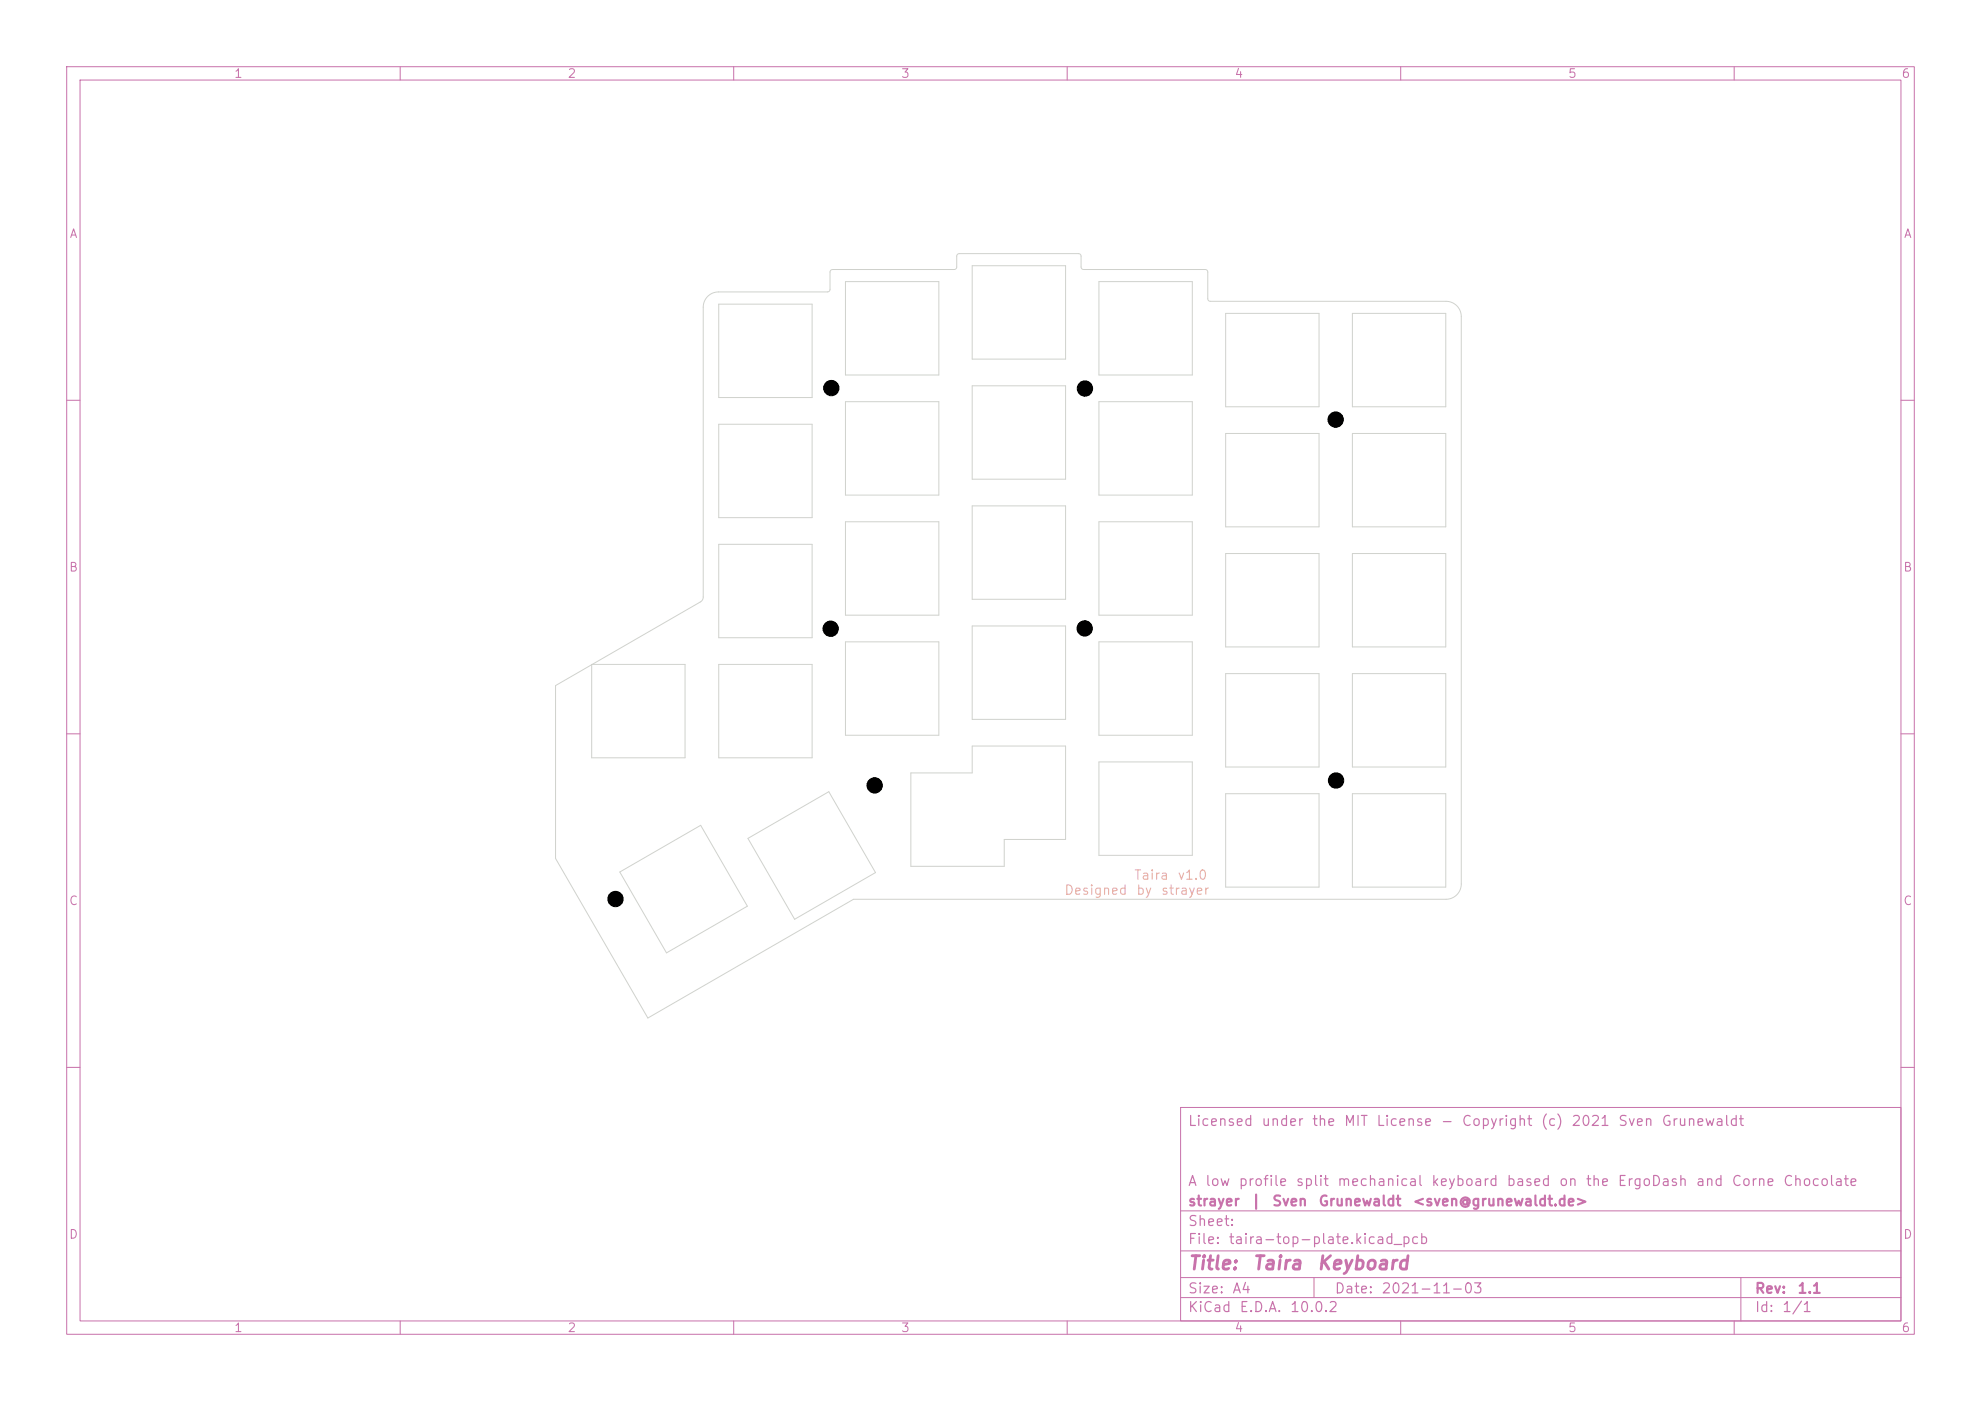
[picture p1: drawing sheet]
<svg xmlns="http://www.w3.org/2000/svg" width="297mm" height="210mm" viewBox="0 0 297 210" stroke-linecap="round" stroke-linejoin="round" font-family="sans-serif">
<defs><g id="words">
<g font-size="2" fill="#c872ab">
<text x="178" y="190.8">Title:</text>
<text x="187.7" y="190.8">Taira</text>
<text x="197.3" y="190.8">Keyboard</text>
</g>
<g font-size="1.5" fill="#c872ab">
<text x="178" y="169.2">Licensed</text>
<text x="189" y="169.2">under</text>
<text x="196.6" y="169.2">the</text>
<text x="201.4" y="169.2">MIT</text>
<text x="206.2" y="169.2">License</text>
<text x="215.9" y="169.2">-</text>
<text x="219" y="169.2">Copyright</text>
<text x="230.9" y="169.2">(c)</text>
<text x="235.5" y="169.2">2021</text>
<text x="242.5" y="169.2">Sven</text>
<text x="249" y="169.2">Grunewaldt</text>
<text x="178" y="178.2">A</text>
<text x="180.6" y="178.2">low</text>
<text x="185.6" y="178.2">profile</text>
<text x="194.2" y="178.2">split</text>
<text x="200.4" y="178.2">mechanical</text>
<text x="214.5" y="178.2">keyboard</text>
<text x="225.8" y="178.2">based</text>
<text x="233.6" y="178.2">on</text>
<text x="237.6" y="178.2">the</text>
<text x="242.4" y="178.2">ErgoDash</text>
<text x="254.1" y="178.2">and</text>
<text x="259.5" y="178.2">Corne</text>
<text x="267.2" y="178.2">Chocolate</text>
<text x="178" y="184.2">Sheet:</text>
<text x="178" y="181.2">strayer</text>
<text x="187.5" y="181.2">|</text>
<text x="190.6" y="181.2">Sven</text>
<text x="197.6" y="181.2">Grunewaldt</text>
<text x="211.7" y="181.2">&lt;sven@grunewaldt.de&gt;</text>
<text x="178" y="186.9">File:</text>
<text x="184.1" y="186.9">taira-top-plate.kicad_pcb</text>
<text x="178" y="197.1">KiCad</text>
<text x="178" y="194.3">Size:</text>
<text x="184.7" y="194.3">A4</text>
<text x="185.7" y="197.1">E.D.A.</text>
<text x="193.3" y="197.1">10.0.2</text>
<text x="200" y="194.3">Date:</text>
<text x="207" y="194.3">2021-11-03</text>
<text x="263" y="194.3">Rev:</text>
<text x="263" y="197.1">Id:</text>
<text x="267.1" y="197.1">1/1</text>
<text x="269.4" y="194.3">1.1</text>
</g>
<g font-size="1.4" fill="#e8b2a7">
<text x="159.5" y="134.5">Designed</text>
<text x="169.9" y="132.2">Taira</text>
<text x="170.3" y="134.5">by</text>
<text x="174" y="134.5">strayer</text>
<text x="176.5" y="132.2">v1.0</text>
</g>
<g font-size="1.3" fill="#c872ab">
<text x="35" y="12">1</text>
<text x="85" y="12">2</text>
<text x="135" y="12">3</text>
<text x="185" y="12">4</text>
<text x="235" y="12">5</text>
<text x="285" y="12">6</text>
<text x="10.3" y="36">A</text>
<text x="285.4" y="36">A</text>
<text x="10.3" y="86">B</text>
<text x="285.3" y="86">B</text>
<text x="10.3" y="136">C</text>
<text x="285.3" y="136">C</text>
<text x="10.3" y="186">D</text>
<text x="285.3" y="186">D</text>
<text x="35" y="200">1</text>
<text x="85" y="200">2</text>
<text x="135" y="200">3</text>
<text x="185" y="200">4</text>
<text x="235" y="200">5</text>
<text x="285" y="200">6</text>
</g>
</g></defs>
<g fill="none" stroke="#c872ab" stroke-width=".15">
<path d="M10 10h277v190h-277zM12 12h273v186h-273zM60 10v2M110 10v2M160 10v2M210 10v2M260 10v2M10 60h2M285 60h2M10 110h2M285 110h2M10 160h2"/>
<path d="M177 166h108v32h-108zM285 160h2M60 198v2M110 198v2M160 198v2M177 194.5h108M177 191.5h108M177 187.5h108M177 181.5h108M197 191.5v3M210 198v2M260 198v2"/>
<path d="M261 191.5v6.5"/>
</g>
<g fill="none" stroke="#d0d2cd" stroke-width=".15">
<path d="M145.8 39.8h14v14h-14zM106.1 44.4a2.29 2.29 0 0 1 1.6-.6h16.4l.3-.4v-2.7l.3-.3h18.4l.2-.1 .1-.2 .1-1.8 .3-.3h17.9l.2 .1 .2 .2v1.8l.1 .2 .2 .1h18.4l.3 .3v4.1l.1 .3 .2 .1h35.4a2.29 2.29 0 0 1 2.3 2.3v85a2.29 2.29 0 0 1-2.3 2.3h-88.8l-30.9 17.8-13.8-23.9v-25.9l21.7-12.6 .4-.4v-43.8a2.29 2.29 0 0 1 .7-1.6zM107.8 45.6h14v14h-14zM126.8 42.2h14v14h-14zM145.8 57.8h14v14h-14zM164.8 42.2h14v14h-14zM183.8 47h14v14h-14zM202.8 47h14v14h-14zM107.8 63.6h14v14h-14zM126.8 60.2h14v14h-14zM126.8 78.2h14v14h-14zM145.8 75.8h14v14h-14z"/>
<path d="M164.8 60.2h14v14h-14zM164.8 78.2h14v14h-14zM183.8 65h14v14h-14zM202.8 65h14v14h-14zM88.7 99.6h14v14h-14zM107.8 81.6h14v14h-14zM107.8 99.6h14v14h-14zM126.8 96.2h14v14h-14zM145.8 93.8h14v14h-14zM164.8 96.2h14v14h-14zM183.8 83h14v14h-14zM202.8 83h14v14h-14z"/>
<path d="M136.6 115.9h9.2v-4.1h14v14h-9.2v4.1h-14zM164.8 114.2h14v14h-14zM183.8 101h14v14h-14zM183.8 119h14v14h-14zM202.8 101h14v14h-14zM202.8 119h14v14h-14zM92.9 130.7l12.1-7 7 12.1-12.1 7zM112.1 125.7l12.2-7 7 12.1-12.2 7z"/>
</g>
<g fill="#000" stroke="#000" stroke-width=".15">
<circle cx="124.6" cy="58.2" r="1.15"/>
<circle cx="162.7" cy="58.2" r="1.15"/>
<circle cx="200.2" cy="62.9" r="1.15"/>
<circle cx="124.5" cy="94.2" r="1.15"/>
<circle cx="162.6" cy="94.2" r="1.15"/>
<circle cx="131.1" cy="117.7" r="1.15"/>
<circle cx="200.3" cy="117" r="1.15"/>
<circle cx="92.3" cy="134.8" r="1.15"/>
</g>
<use href="#words"/>
</svg>
